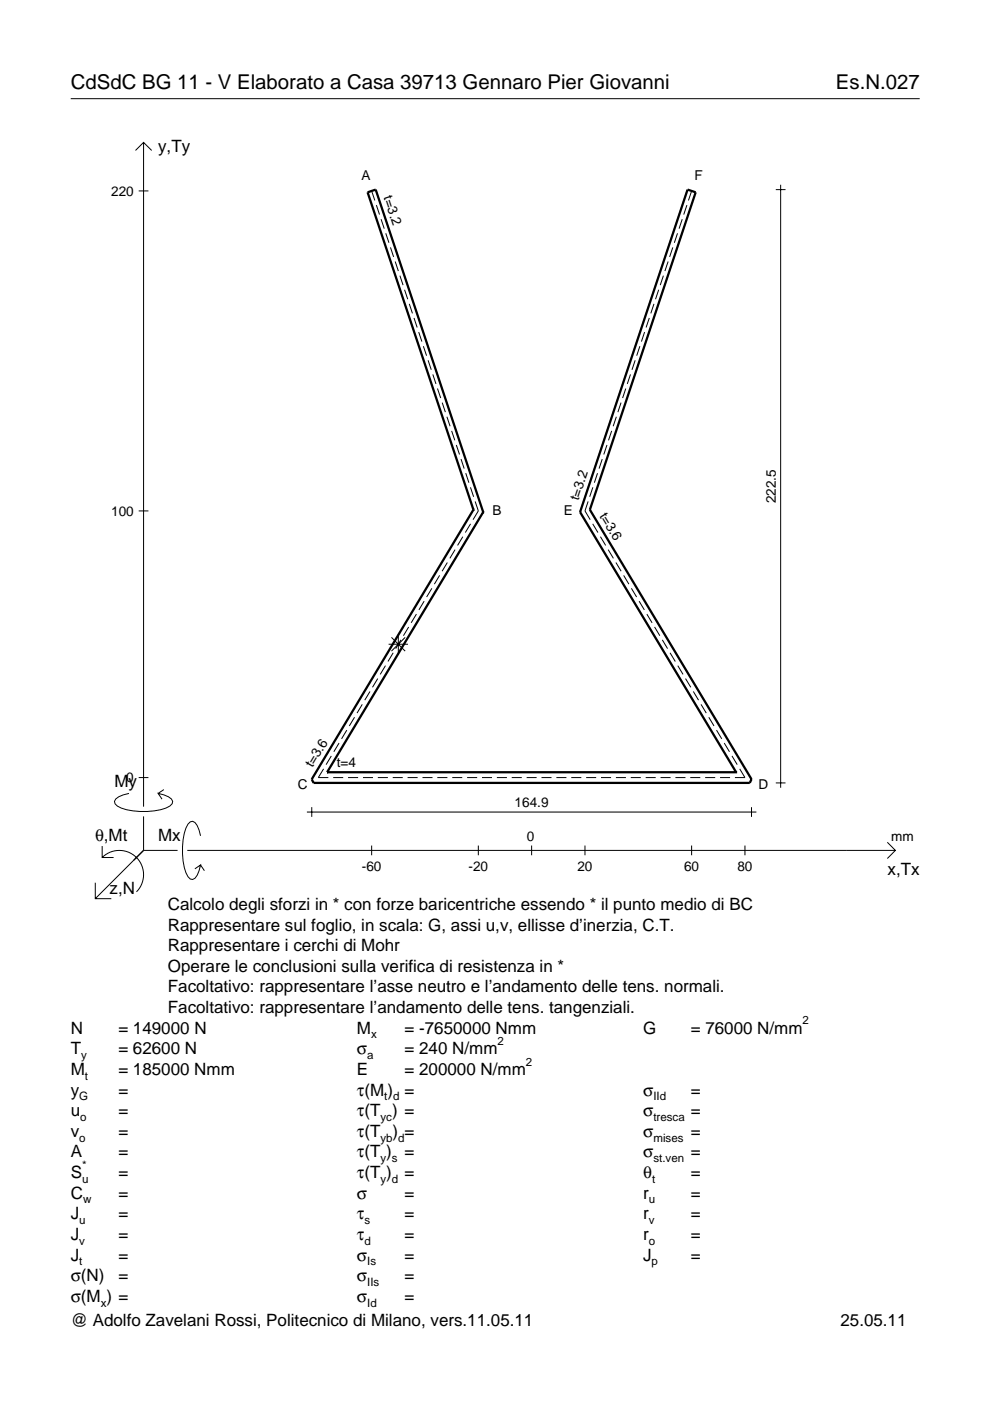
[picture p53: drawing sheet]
<svg xmlns="http://www.w3.org/2000/svg" width="210mm" height="297mm" viewBox="0 0 210 297" stroke-linecap="round" stroke-linejoin="round" font-family="sans-serif">
<defs><g id="words">
<g font-size="4.3">
<text x="15" y="18.9">CdSdC BG 11 - V Elaborato a Casa 39713 Gennaro Pier Giovanni</text>
<text x="177.2" y="18.9">Es.N.027</text>
</g>
<g font-size="3.6">
<text x="33.5" y="32.3">y,Ty</text>
<text x="24.3" y="166.9">My</text>
<text x="20.1" y="178.2">θ,Mt</text>
<text x="33.5" y="178.2">Mx</text>
<text x="188.2" y="185.5">x,Tx</text>
<text x="23.2" y="189.6">z,N</text>
<text x="35.6" y="192.9">Calcolo degli sforzi in * con forze baricentriche essendo * il punto medio di BC</text>
<text x="35.6" y="197.3">Rappresentare sul foglio, in scala: G, assi u,v, ellisse d’inerzia, C.T.</text>
<text x="35.6" y="201.7">Rappresentare i cerchi di Mohr</text>
<text x="35.6" y="206">Operare le conclusioni sulla verifica di resistenza in *</text>
<text x="35.6" y="210.4">Facoltativo: rappresentare l’asse neutro e l’andamento delle tens. normali.</text>
<text x="35.6" y="214.8">Facoltativo: rappresentare l’andamento delle tens. tangenziali.</text>
<text x="15" y="219.2">N</text>
<text x="25.1" y="219.2">= 149000 N</text>
<text x="75.7" y="219.2">M</text>
<text x="85.8" y="219.2">= -7650000 Nmm</text>
<text x="136.4" y="219.2">G</text>
<text x="146.5" y="219.2">= 76000 N/mm</text>
<text x="15" y="227.9">M</text>
<text x="15" y="223.5">T</text>
<text x="25.1" y="223.5">= 62600 N</text>
<text x="25.1" y="227.9">= 185000 Nmm</text>
<text x="75.7" y="223.5">σ</text>
<text x="75.7" y="227.9">E</text>
<text x="85.8" y="223.5">= 240 N/mm</text>
<text x="85.8" y="227.9">= 200000 N/mm</text>
<text x="15" y="232.3">y</text>
<text x="25.1" y="232.3">=</text>
<text x="75.7" y="232.3">τ(M ) =</text>
<text x="136.4" y="232.3">σ</text>
<text x="146.5" y="232.3">=</text>
<text x="15" y="236.7">u</text>
<text x="25.1" y="236.7">=</text>
<text x="75.7" y="236.7">τ(T ) =</text>
<text x="136.4" y="236.7">σ</text>
<text x="146.5" y="236.7">=</text>
<text x="15" y="241">v</text>
<text x="15" y="245.4">A</text>
<text x="25.1" y="241">=</text>
<text x="25.1" y="245.4">=</text>
<text x="75.7" y="245.4">τ(T )</text>
<text x="75.7" y="241">τ(T</text>
<text x="83.3" y="241">) =</text>
<text x="85.8" y="245.4">=</text>
<text x="136.4" y="241">σ</text>
<text x="136.4" y="245.4">σ</text>
<text x="146.5" y="241">=</text>
<text x="146.5" y="245.4">=</text>
<text x="15" y="249.8">S</text>
<text x="25.1" y="249.8">=</text>
<text x="75.7" y="249.8">τ(T )</text>
<text x="85.8" y="249.8">=</text>
<text x="136.4" y="249.8">θ</text>
<text x="146.5" y="249.8">=</text>
<text x="15" y="254.2">C</text>
<text x="25.1" y="254.2">=</text>
<text x="75.7" y="254.2">σ</text>
<text x="85.8" y="254.2">=</text>
<text x="136.4" y="254.2">r</text>
<text x="146.5" y="254.2">=</text>
<text x="15" y="258.5">J</text>
<text x="15" y="262.9">J</text>
<text x="25.1" y="258.5">=</text>
<text x="25.1" y="262.9">=</text>
<text x="75.7" y="258.5">τ</text>
<text x="75.7" y="262.9">τ</text>
<text x="85.8" y="258.5">=</text>
<text x="85.8" y="262.9">=</text>
<text x="136.4" y="258.5">r</text>
<text x="136.4" y="262.9">r</text>
<text x="146.5" y="258.5">=</text>
<text x="146.5" y="262.9">=</text>
<text x="15" y="267.3">J</text>
<text x="25.1" y="267.3">=</text>
<text x="75.7" y="267.3">σ</text>
<text x="85.8" y="267.3">=</text>
<text x="136.4" y="267.3">J</text>
<text x="146.5" y="267.3">=</text>
<text x="15" y="271.7">σ(N)</text>
<text x="25.1" y="271.7">=</text>
<text x="75.7" y="271.7">σ</text>
<text x="85.8" y="271.7">=</text>
<text x="15" y="281.2">@ Adolfo Zavelani Rossi, Politecnico di Milano, vers.11.05.11</text>
<text x="15" y="276">σ(M ) =</text>
<text x="75.7" y="276">σ</text>
<text x="85.8" y="276">=</text>
<text x="178.2" y="281.2">25.05.11</text>
</g>
<g font-size="2.9">
<text x="23.6" y="41.5">220</text>
<text x="76.7" y="38.1">A</text>
<text x="81.3" y="41.8" transform="rotate(72 81.3 41.8)">t=3.2</text>
<text x="147.3" y="38.1">F</text>
<text x="122.7" y="106.3" transform="rotate(-72 122.7 106.3)">t=3.2</text>
<text x="164.5" y="106.7" transform="rotate(-90 164.5 106.7)">222.5</text>
<text x="23.6" y="109.3">100</text>
<text x="104.4" y="109.2">B</text>
<text x="119.5" y="109.2">E</text>
<text x="127" y="109.3" transform="rotate(59 127 109.3)">t=3.6</text>
<text x="26.8" y="165.9">0</text>
<text x="63.1" y="167.3">C</text>
<text x="66.3" y="162.9" transform="rotate(-59 66.3 162.9)">t=3.6</text>
<text x="71.4" y="162.7">t=4</text>
<text x="160.8" y="167.3">D</text>
<text x="109.1" y="171.1">164.9</text>
<text x="111.7" y="178.2">0</text>
<text x="189" y="178.2">mm</text>
<text x="76.7" y="184.7">-60</text>
<text x="99.3" y="184.7">-20</text>
<text x="122.4" y="184.7">20</text>
<text x="145" y="184.7">60</text>
<text x="156.3" y="184.7">80</text>
</g>
<g font-size="2.4">
<text x="78.7" y="220.2">x</text>
<text x="105.5" y="221.5">2</text>
<text x="170.2" y="217.2">2</text>
<text x="17.2" y="224.5">y</text>
<text x="77.9" y="224.5">a</text>
<text x="111.5" y="225.9">2</text>
<text x="16.8" y="233.3">G</text>
<text x="18" y="228.9">t</text>
<text x="81.5" y="233.3">t d</text>
<text x="138.5" y="233.3">IId</text>
<text x="17" y="237.7">o</text>
<text x="80.7" y="237.7">yc</text>
<text x="138.5" y="237.7">tresca</text>
<text x="16.8" y="242">o</text>
<text x="80.7" y="242">yb d</text>
<text x="138.5" y="242">mises</text>
<text x="17.4" y="250.8">u</text>
<text x="17.4" y="247.8">*</text>
<text x="80.7" y="246.4">y s</text>
<text x="80.7" y="250.8">y d</text>
<text x="138.2" y="250.8">t</text>
<text x="138.5" y="246.4">st.ven</text>
<text x="17.6" y="255.2">w</text>
<text x="137.6" y="255.2">u</text>
<text x="16.8" y="259.5">u</text>
<text x="16.8" y="263.9">v</text>
<text x="77.3" y="259.5">s</text>
<text x="77.3" y="263.9">d</text>
<text x="137.6" y="259.5">v</text>
<text x="137.6" y="263.9">o</text>
<text x="16.8" y="268.3">t</text>
<text x="77.9" y="268.3">Is</text>
<text x="138.2" y="268.3">p</text>
<text x="77.9" y="272.7">IIs</text>
<text x="21.4" y="277">x</text>
<text x="77.9" y="277">Id</text>
</g>
</g></defs>
<g fill="none" stroke="#000" stroke-width=".21">
<path d="M15 20.9h180M28.7 31.9l1.7-1.7 1.8 1.7M30.4 30.2v140.8M165.5 39.2v127.8M29.4 40.5h2.1M78.8 40.5l.7 2M79.8 43.5l.7 2M80.8 46.5l.7 2M81.8 49.5l.7 2M82.8 52.5l.7 2M83.8 55.4l.7 2.1M84.8 58.4l.7 2.1"/>
<path d="M140.7 58.4l-.7 2.1M141.7 55.4l-.7 2.1M142.6 52.5l-.6 2M143.6 49.5l-.6 2M144.6 46.5l-.6 2M145.6 43.5l-.6 2M146.6 40.5l-.6 2M164.5 40.2h2M85.8 61.4l.6 2M86.8 64.4l.6 2M87.8 67.4l.6 2M88.8 70.4l.6 2"/>
<path d="M89.8 73.4l.6 2M90.8 76.4l.6 2M91.8 79.4l.6 2M133.7 79.4l-.7 2M134.7 76.4l-.7 2M135.7 73.4l-.7 2M136.7 70.4l-.7 2M137.7 67.4l-.7 2M138.7 64.4l-.7 2M139.7 61.4l-.7 2M92.8 82.4l.6 2M93.8 85.4l.6 2"/>
<path d="M94.8 88.4l.6 2M95.8 91.4l.6 2M96.7 94.3l.7 2.1M97.7 97.3l.7 2.1M127.7 97.3l-.7 2.1M128.7 94.3l-.7 2.1M129.7 91.4l-.7 2M130.7 88.4l-.7 2M131.7 85.4l-.7 2M132.7 82.4l-.7 2M29.4 108.3h2.1M94.8 119.3l-1.1 1.8"/>
<path d="M96.5 116.5l-1.1 1.9M98.1 113.8l-1.1 1.8M98.7 100.3l.7 2M99.7 103.3l.7 2M99.8 111.1l-1.1 1.8M100.7 106.3l.7 2-1.1 1.9M124.7 106.3l-.7 2 1.1 1.9M125.7 111.1l1.1 1.8M125.7 103.3l-.7 2M126.7 100.3l-.7 2M127.3 113.8l1.1 1.8M128.9 116.5l1.2 1.9"/>
<path d="M130.6 119.3l1.1 1.8M82.4 136.6h4.1M83 135.1l2.9 3M83.4 138.4l-1.1 1.9M84.4 134.5l.1 4.2M85 135.7l-1.1 1.8M85.9 135.1l-2.9 3M86.6 132.9l-1.1 1.9M88.3 130.2l-1.1 1.9M89.9 127.5l-1.1 1.8M91.6 124.7l-1.1 1.9M93.2 122l-1.1 1.9"/>
<path d="M132.2 122l1.1 1.9M133.9 124.7l1.1 1.9M135.5 127.5l1.1 1.8M137.1 130.2l1.2 1.9M138.8 132.9l1.1 1.9M140.4 135.7l1.1 1.8M142.1 138.4l1.1 1.9M71.9 157.5l-1.1 1.9M73.5 154.8l-1.1 1.9M75.2 152.1l-1.1 1.8M76.8 149.3l-1.1 1.9M78.4 146.6l-1.1 1.9"/>
<path d="M80.1 143.9l-1.1 1.8M81.7 141.1l-1.1 1.9M143.7 141.1l1.1 1.9M145.3 143.9l1.2 1.8M147 146.6l1.1 1.9M148.6 149.3l1.1 1.9M150.3 152.1l1.1 1.8M151.9 154.8l1.1 1.9M153.6 157.5l1.1 1.9M21.7 179.4v2.4h2.4M27.3 168.2a3.6 3.6 0 0 0-3 1.7l.1 .5a5.6 5.6 0 0 0 3.8 1.5 13.4 13.4 0 0 0 7.8-1l.5-.5 .1-.5a3.6 3.6 0 0 0-3.1-1.7l.8 1.2M29.4 164.9h2.1"/>
<path d="M30.4 173.1v7.2M34.7 167.4l-1.2 .8M42.5 177.2a3.6 3.6 0 0 0-1.7-3.1l-.5 .2a5.7 5.7 0 0 0-1.5 3.7 13.3 13.3 0 0 0 1 7.9l.5 .5 .5 .1a3.6 3.6 0 0 0 1.7-3.1l-1.2 .8M65.1 172.2h95.3M66.1 171.1v2.1M68.6 163l-1.1 1.9h2.1M70.2 160.3l-1.1 1.8M70.6 164.9h2.2M73.8 164.9h2.1M77 164.9h2.1M78.8 179.3v2M80.1 164.9h2.1"/>
<path d="M83.3 164.9h2.1M86.4 164.9h2.1M89.6 164.9h2.1M92.7 164.9h2.2M95.9 164.9h2.1M99 164.9h2.2M101.4 179.3v2M102.2 164.9h2.1M105.3 164.9h2.2M108.5 164.9h2.1M111.7 164.9h2.1M112.7 179.3v2"/>
<path d="M114.8 164.9h2.1M118 164.9h2.1M121.1 164.9h2.1M124 179.3v2M124.3 164.9h2.1M127.4 164.9h2.2M130.6 164.9h2.1M133.7 164.9h2.2M136.9 164.9h2.1M140 164.9h2.2M143.2 164.9h2.1M146.4 164.9h2.1"/>
<path d="M146.6 179.3v2M149.5 164.9h2.1M152.7 164.9h2.1M155.2 160.3l1.1 1.8M156.8 163l1.1 1.9h-2.1M157.9 179.3v2M159.3 171.1v2.1M164.5 166h2M188.1 178.6l1.7 1.7-1.7 1.7M20.2 187.2v3.3h3.4M21.7 181.8a5.1 5.1 0 0 1 7.2 0 5.1 5.1 0 0 1 0 7.3M30.4 180.3l-10.2 10.2"/>
<path d="M30.4 180.3h7.2M39.7 180.3h150.1M42.5 183.4l.8 1.2"/>
</g>
<path d="M100.4 108.1h.1M100.4 108.1l-22.5-67.3 1.8-.6 22.7 68.4M100.4 108.1l-34.3 57.1 .4 .8h92.5l.3-.8-34.2-57.1M102.4 108.6h.1M102.4 108.6l-33 55.1M123 108.6h.1M123 108.6l33.1 55.1M125.1 108.1h.1M125.1 108.1l22.4-67.3-1.7-.6-22.8 68.4M69.4 163.7h.1M69.4 163.7h86.7M156.1 163.7h.1" fill="none" stroke="#000" stroke-width=".48"/>
<use href="#words"/>
</svg>
